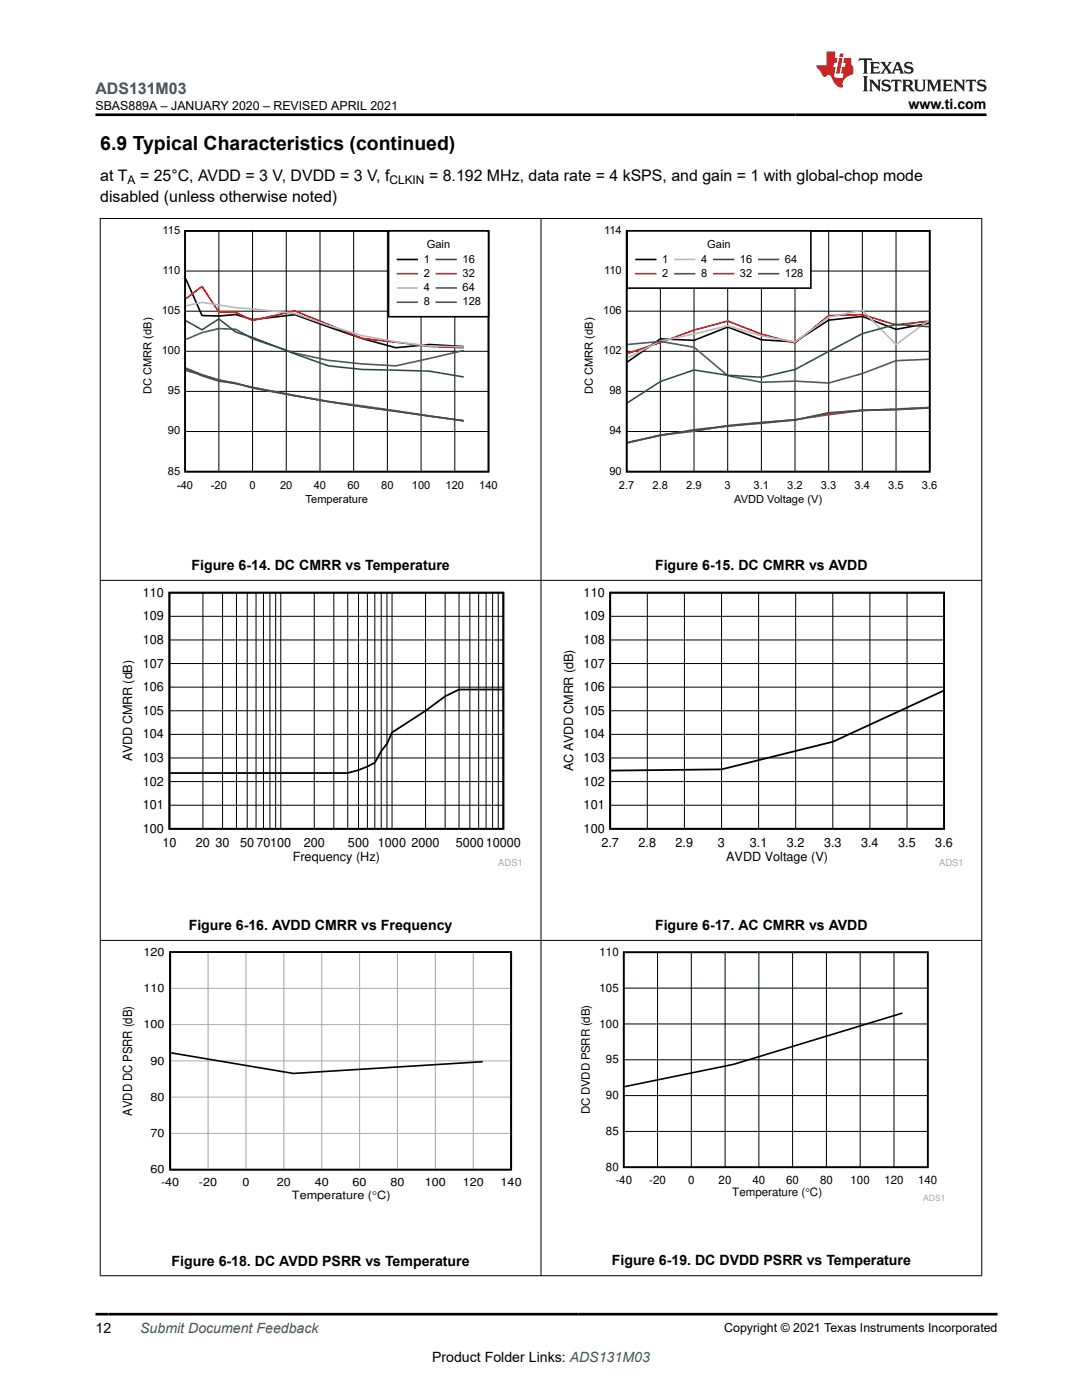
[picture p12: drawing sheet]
<svg xmlns="http://www.w3.org/2000/svg" width="216mm" height="279mm" viewBox="0 0 216 279" stroke-linecap="round" stroke-linejoin="round" font-family="sans-serif">
<defs><g id="words">
<text font-size="3.9" x="20" y="29.9">6.9 Typical Characteristics (continued)</text>
<text font-size="3.2" fill="#00f" x="19" y="18.7">ADS131M03</text>
<g font-size="3.2">
<text x="20" y="36.1">at T</text>
<text x="20" y="40.3">disabled (unless otherwise noted)</text>
<text x="27.9" y="36.1">= 25°C, AVDD = 3 V, DVDD = 3 V, f</text>
<text x="85.6" y="36.1">= 8.192 MHz, data rate = 4 kSPS, and gain = 1 with global-chop mode</text>
</g>
<g font-size="2.8">
<text x="181.3" y="21.8">www.ti.com</text>
<text x="38.2" y="113.8">Figure 6-14. DC CMRR vs Temperature</text>
<text x="130.7" y="113.8">Figure 6-15. DC CMRR vs AVDD</text>
<text x="37.7" y="185.7">Figure 6-16. AVDD CMRR vs Frequency</text>
<text x="130.7" y="185.7">Figure 6-17. AC CMRR vs AVDD</text>
<text x="34.2" y="252.6">Figure 6-18. DC AVDD PSRR vs Temperature</text>
<text x="122.1" y="252.6">Figure 6-19. DC DVDD PSRR vs Temperature</text>
<text x="19" y="266.1">12</text>
<text x="86.2" y="271.7">Product Folder Links: ADS131M03</text>
</g>
<text font-size="2.8" fill="#00f" x="28" y="266.1">Submit Document Feedback</text>
<g font-size="2.5">
<text x="19.1" y="21.9">SBAS889A – JANUARY 2020 – REVISED APRIL 2021</text>
<text x="28.5" y="119.1">110</text>
<text x="116.5" y="119.1">110</text>
<text x="28.5" y="123.8">109</text>
<text x="116.5" y="123.8">109</text>
<text x="28.5" y="128.5">108</text>
<text x="116.5" y="128.5">108</text>
<text x="28.5" y="137.9">106</text>
<text x="28.5" y="133.2">107</text>
<text x="116.5" y="137.9">106</text>
<text x="116.5" y="133.2">107</text>
<text x="28.5" y="142.7">105</text>
<text x="116.5" y="142.7">105</text>
<text x="28.5" y="147.4">104</text>
<text x="116.5" y="147.4">104</text>
<text x="26.4" y="151.9" transform="rotate(-90 26.4 151.9)">AVDD CMRR (dB)</text>
<text x="28.5" y="152.1">103</text>
<text x="114.3" y="153.9" transform="rotate(-90 114.3 153.9)">AC AVDD CMRR (dB)</text>
<text x="116.5" y="152.1">103</text>
<text x="28.5" y="161.5">101</text>
<text x="28.5" y="156.8">102</text>
<text x="116.5" y="161.5">101</text>
<text x="116.5" y="156.8">102</text>
<text x="28.5" y="166.2">100</text>
<text x="116.5" y="166.2">100</text>
<text x="32.4" y="169">10</text>
<text x="39.1" y="169">20</text>
<text x="43" y="169">30</text>
<text x="47.9" y="169">50</text>
<text x="51.2" y="169">70100</text>
<text x="58.4" y="171.8">Frequency (Hz)</text>
<text x="60.6" y="169">200</text>
<text x="69.4" y="169">500</text>
<text x="75.4" y="169">1000</text>
<text x="82.1" y="169">2000</text>
<text x="90.9" y="169">500010000</text>
<text x="120" y="169">2.7</text>
<text x="127.4" y="169">2.8</text>
<text x="134.8" y="169">2.9</text>
<text x="143.3" y="169">3</text>
<text x="144.9" y="171.8">AVDD Voltage (V)</text>
<text x="149.6" y="169">3.1</text>
<text x="157" y="169">3.2</text>
<text x="164.4" y="169">3.3</text>
<text x="171.8" y="169">3.4</text>
<text x="179.2" y="169">3.5</text>
<text x="186.6" y="169">3.6</text>
<text x="26.4" y="222.7" transform="rotate(-90 26.4 222.7)">AVDD DC PSRR (dB)</text>
<text x="144.5" y="265.8">Copyright © 2021 Texas Instruments Incorporated</text>
</g>
<g font-size="2.4">
<text x="25.5" y="36.7">A</text>
<text x="77.7" y="36.7">CLKIN</text>
</g>
<g font-size="2.3">
<text x="28.6" y="190.8">120</text>
<text x="119.6" y="190.8">110</text>
<text x="28.6" y="198">110</text>
<text x="119.6" y="197.9">105</text>
<text x="28.6" y="205.2">100</text>
<text x="119.6" y="205.1">100</text>
<text x="30" y="212.5">90</text>
<text x="120.9" y="212.2">95</text>
<text x="30" y="219.7">80</text>
<text x="120.9" y="219.4">90</text>
<text x="30" y="226.9">70</text>
<text x="117.7" y="222.4" transform="rotate(-90 117.7 222.4)">DC DVDD PSRR (dB)</text>
<text x="120.9" y="226.5">85</text>
<text x="120.9" y="233.7">80</text>
<text x="30" y="234.2">60</text>
<text x="32.1" y="236.7">-40</text>
<text x="39.7" y="236.7">-20</text>
<text x="48.4" y="236.7">0</text>
<text x="55.2" y="236.7">20</text>
<text x="58.3" y="239.3">Temperature (qC)</text>
<text x="62.8" y="236.7">40</text>
<text x="70.3" y="236.7">60</text>
<text x="77.9" y="236.7">80</text>
<text x="84.8" y="236.7">100</text>
<text x="92.3" y="236.7">120</text>
<text x="99.9" y="236.7">140</text>
<text x="122.8" y="236.2">-40</text>
<text x="129.5" y="236.2">-20</text>
<text x="137.3" y="236.2">0</text>
<text x="143.4" y="236.2">20</text>
<text x="146.1" y="238.8">Temperature (qC)</text>
<text x="150.1" y="236.2">40</text>
<text x="156.9" y="236.2">60</text>
<text x="163.6" y="236.2">80</text>
<text x="169.7" y="236.2">100</text>
<text x="176.5" y="236.2">120</text>
<text x="183.2" y="236.2">140</text>
</g>
<g font-size="2.2">
<text x="32.4" y="46.7">115</text>
<text x="120.5" y="46.7">114</text>
<text x="84.5" y="52.4">1</text>
<text x="85.2" y="49.6">Gain</text>
<text x="92.3" y="52.4">16</text>
<text x="132.1" y="52.4">1</text>
<text x="139.9" y="52.4">4</text>
<text x="141.1" y="49.6">Gain</text>
<text x="147.6" y="52.4">16</text>
<text x="156.6" y="52.4">64</text>
<text x="32.4" y="54.7">110</text>
<text x="84.5" y="55.3">2</text>
<text x="84.5" y="58.1">4</text>
<text x="92.3" y="55.3">32</text>
<text x="92.3" y="58.1">64</text>
<text x="120.5" y="54.7">110</text>
<text x="132.1" y="55.3">2</text>
<text x="139.9" y="55.3">8</text>
<text x="147.6" y="55.3">32</text>
<text x="156.6" y="55.3">128</text>
<text x="32.3" y="62.7">105</text>
<text x="84.5" y="61">8</text>
<text x="92.3" y="61">128</text>
<text x="120.4" y="62.7">106</text>
<text x="32.3" y="70.7">100</text>
<text x="120.4" y="70.7">102</text>
<text x="30.2" y="78.7" transform="rotate(-90 30.2 78.7)">DC CMRR (dB)</text>
<text x="33.5" y="78.7">95</text>
<text x="118.3" y="78.7" transform="rotate(-90 118.3 78.7)">DC CMRR (dB)</text>
<text x="121.6" y="78.7">98</text>
<text x="33.5" y="86.7">90</text>
<text x="121.6" y="86.7">94</text>
<text x="33.5" y="94.7">85</text>
<text x="121.6" y="94.7">90</text>
<text x="35.3" y="97.6">-40</text>
<text x="42.1" y="97.6">-20</text>
<text x="49.8" y="97.6">0</text>
<text x="55.9" y="97.6">20</text>
<text x="61" y="100.4">Temperature</text>
<text x="62.6" y="97.6">40</text>
<text x="69.3" y="97.6">60</text>
<text x="76.1" y="97.6">80</text>
<text x="82.2" y="97.6">100</text>
<text x="88.9" y="97.6">120</text>
<text x="95.6" y="97.6">140</text>
<text x="123.5" y="97.6">2.7</text>
<text x="130.2" y="97.6">2.8</text>
<text x="136.9" y="97.6">2.9</text>
<text x="144.6" y="97.6">3</text>
<text x="146.5" y="100.4">AVDD Voltage (V)</text>
<text x="150.4" y="97.6">3.1</text>
<text x="157.1" y="97.6">3.2</text>
<text x="163.8" y="97.6">3.3</text>
<text x="170.5" y="97.6">3.4</text>
<text x="177.3" y="97.6">3.5</text>
<text x="184" y="97.6">3.6</text>
</g>
<g font-size="1.9" fill="#a8a8a8">
<text x="99.4" y="172.9">ADS1</text>
<text x="187.4" y="172.9">ADS1</text>
</g>
<text font-size="1.7" fill="#a8a8a8" x="184.2" y="239.7">ADS1</text>
</g></defs>
<path d="M36.9 46.1h60.6v48h-60.6zM37.1 55.7l3.2 7.3 3.4 .1 3.3-.3 3.4 1 8.4-1 13.5 4.8 6.7 1.8 6.7-.6 6.7 .4" fill="none" stroke="#000" stroke-width=".32"/>
<g fill="none" stroke="#000" stroke-width=".2">
<path d="M36.9 54.1h60.6M43.7 46.1v48M50.4 46.1v48M57.1 46.1v48M63.9 46.1v48M70.6 46.1v48M77.3 46.1v48M84 46.1v48M90.8 46.1v48M36.9 78.1h60.6M36.9 70.1h60.6M36.9 62.1h60.6"/>
<path d="M36.9 86.1h60.6"/>
</g>
<path d="M37.1 59.6l3.2-2.4 3.4 5.1h3.3l3.4 1.7 8.4-1.9 13.5 5.4 13.4 1.6 6.7 .3" fill="none" stroke="#f00" stroke-width=".32"/>
<path d="M37.1 61l3.2-.7 6.7 1.1 3.4 .2 8.4 1 6.7 2.3 6.8 2.1 6.7 1.2 6.7 .9 6.7 .1" fill="none" stroke="#b8b8b8" stroke-width=".32"/>
<path d="M37.1 67.7l3.2-1.3 3.4-.8 3.3 .1 3.4 1.9 8.4 2.9 6.7 1.4 6.8 .7 6.7 .4 13.4-3" fill="none" stroke="#295c74" stroke-width=".32"/>
<path d="M37.1 64l3.2 1.8 3.4-2.2 3.3 2.7 3.4 1 8.4 3.3 6.7 2.4 6.8 .7 13.4 .4 6.7 1.1" fill="none" stroke="#286b49" stroke-width=".32"/>
<path d="M37.1 73.5l3.2 1.3 3.4 1a345 345 0 0 0 35.3 6.2l13.4 2" fill="none" stroke="#9d3a3a" stroke-width=".32"/>
<path d="M37.1 73.6l3.2 1.4 3.4 1.1 3.3 .4a346.4 346.4 0 0 0 32 5.6l13.4 1.9" fill="none" stroke="#68265f" stroke-width=".32"/>
<path d="M37.1 73.9l6.6 1.9 3.3 .6 3.4 1a457.8 457.8 0 0 0 28.6 4.7l13.4 1.9" fill="none" stroke="#6b4f28" stroke-width=".32"/>
<path d="M77.5 46.1h20v17.1h-20z" fill-rule="evenodd" fill="#fff"/>
<path d="M77.5 46.1h20v17.1h-20zM79.3 51.8h3.9M125 46.1h60.5v48h-60.5zM185.3 64.5l-6.5 1.2-6.7-2.5-6.7 .7-6.8 4.3-6.7-.4-6.7-2.5-6.7 2.6-6.7-.3-6.6 4.6" fill="none" stroke="#000" stroke-width=".32"/>
<path d="M79.3 54.6h3.9M185.3 64.1l-6.5 .8-6.7-2.1-6.7 .2-6.8 5.4-6.7-1.7-6.7-2.6-6.7 1.8-6.7 2.5-6.6 2.1" fill="none" stroke="#f00" stroke-width=".32"/>
<path d="M79.3 57.5h3.9M185.3 63.9l-6.5 4.9-6.7-6.9-6.7 1.4-6.8 5-6.7-1.3-6.7-2-6.7 1.7-6.7 1.4-6.6 3.3" fill="none" stroke="#b8b8b8" stroke-width=".32"/>
<path d="M79.3 60.3h3.9M125.2 68.8l6.6-.7 6.7 1.2 6.7 5.7 6.7 1.3 6.7-.2 6.8 .3 6.7-1.9 6.7-2.5 6.5-.3" fill="none" stroke="#295c74" stroke-width=".32"/>
<path d="M87.1 51.8h3.9M185.3 65.2l-6.5-.5-6.7 1.9-13.5 7.1-6.7 1.6-6.7-.4-6.7-1.1-6.7 2.3-6.6 4.3" fill="none" stroke="#286b49" stroke-width=".32"/>
<path d="M87.1 54.6h3.9M185.3 81.3l-13.2 .6-13.5 1.9-13.4 1.1-6.7 1.2-6.7 .8-6.6 1.4" fill="none" stroke="#9d3a3a" stroke-width=".32"/>
<path d="M87.1 57.5h3.9M185.3 81.4l-6.5 .4h-6.7l-6.7 .7-6.8 1.3-6.7 .5-13.4 1.5-6.7 1.1-6.6 1.4" fill="none" stroke="#68265f" stroke-width=".32"/>
<path d="M87.1 60.3h3.9M185.3 81.3l-6.5 .4-6.7 .2-6.7 .5-6.8 1.4-13.4 1.2-13.4 1.8-6.6 1.6" fill="none" stroke="#6b4f28" stroke-width=".32"/>
<g fill="none" stroke="#000" stroke-width=".2">
<path d="M125 54.1h60.5M131.8 46.1v48M138.5 46.1v48M145.2 46.1v48M151.9 46.1v48M158.6 46.1v48M165.4 46.1v48M172.1 46.1v48M178.8 46.1v48M125 78.1h60.5M125 70.1h60.5M125 62.1h60.5"/>
<path d="M125 86.1h60.5"/>
</g>
<path d="M125.1 46.1h36.7v11.4h-36.7z" fill-rule="evenodd" fill="#fff"/>
<path d="M125.1 46.1h36.7v11.4h-36.7zM126.9 51.8h3.9M124.5 190h60.6v43h-60.6zM180.1 202.2l-33.7 10.2-21.8 4.5" fill="none" stroke="#000" stroke-width=".32"/>
<path d="M126.9 54.6h3.9" fill="none" stroke="#f00" stroke-width=".32"/>
<path d="M134.7 51.8h3.9" fill="none" stroke="#b8b8b8" stroke-width=".32"/>
<path d="M134.7 54.6h3.9" fill="none" stroke="#295c74" stroke-width=".32"/>
<path d="M142.4 51.8h3.9" fill="none" stroke="#286b49" stroke-width=".32"/>
<path d="M142.4 54.6h3.9" fill="none" stroke="#9d3a3a" stroke-width=".32"/>
<path d="M151.4 51.8h3.9" fill="none" stroke="#68265f" stroke-width=".32"/>
<path d="M151.4 54.6h3.9" fill="none" stroke="#6b4f28" stroke-width=".32"/>
<path d="M33.8 118.3h66.6v47.1h-66.6zM121.8 118.3h66.6v47.1h-66.6zM100.3 137.6h-8.7l-2.8 1.4-3.9 2.8-6.7 4.4-1 2.2-1.1 1.5-1.3 2.3-3.3 1.5-2.1 .6h-35.4M188.2 137.9l-22 10.1-22.2 5.5-22.1 .3" fill="none" stroke="#000" stroke-width=".36"/>
<g fill="none" stroke="#000" stroke-width=".2">
<path d="M19.9 43.6h176.1M20 43.5v211.2M107.9 43.5v211.2M195.9 43.5v211.2M19.9 115.8h176.1M40.5 118.3v47.1M44.4 118.3v47.1M47.2 118.3v47.1M49.3 118.3v47.1M51.1 118.3v47.1M52.6 118.3v47.1M53.9 118.3v47.1"/>
<path d="M55 118.3v47.1M56 118.3v47.1M62.7 118.3v47.1M66.6 118.3v47.1M69.4 118.3v47.1M71.5 118.3v47.1M73.3 118.3v47.1M74.8 118.3v47.1M76.1 118.3v47.1M77.2 118.3v47.1M78.2 118.3v47.1M84.9 118.3v47.1"/>
<path d="M88.8 118.3v47.1M91.6 118.3v47.1M93.8 118.3v47.1M95.5 118.3v47.1M97 118.3v47.1M98.3 118.3v47.1M99.4 118.3v47.1M129.2 118.3v47.1M136.6 118.3v47.1M144 118.3v47.1M151.4 118.3v47.1M158.8 118.3v47.1"/>
<path d="M166.2 118.3v47.1M173.6 118.3v47.1M181 118.3v47.1M33.8 137.1h66.6M33.8 132.4h66.6M33.8 127.7h66.6M33.8 123h66.6M121.8 137.1h66.6M121.8 132.4h66.6M121.8 127.7h66.6M121.8 123h66.6M33.8 156h66.6"/>
<path d="M33.8 151.3h66.6M33.8 146.6h66.6M33.8 141.8h66.6M121.8 156h66.6M121.8 151.3h66.6M121.8 146.6h66.6M121.8 141.8h66.6M33.8 160.7h66.6M121.8 160.7h66.6M19.9 187.7h176.1M124.5 197.2h60.6M131.2 190.1v42.9"/>
<path d="M137.9 190.1v42.9M144.7 190.1v42.9M151.4 190.1v42.9M158.2 190.1v42.9M164.9 190.1v42.9M171.6 190.1v42.9M178.4 190.1v42.9M124.5 218.7h60.6M124.5 211.5h60.6M124.5 204.4h60.6M124.5 225.8h60.6M19.9 254.6h176.1"/>
</g>
<path d="M34 190h68v43.4h-68zM34.1 210.1l24.4 4.1 37.8-2.3" fill="none" stroke="#000" stroke-width=".34"/>
<g fill="none" stroke="#a8a8a8" stroke-width=".2">
<path d="M34 197.2h68M41.5 190v43.4M49.1 190v43.4M56.6 190v43.4M64.2 190v43.4M71.8 190v43.4M79.3 190v43.4M86.9 190v43.4M94.4 190v43.4M34 219h68M34 211.7h68M34 204.5h68"/>
<path d="M34 226.2h68"/>
</g>
<path d="M171.5 11.6l-.2 .6 .5-.2h.6v.1v2.2l-.2 .4h1l-.2-.4v-2.2v-.1h.5l.6 .2-.2-.6zM173.6 12.4l.2 .3v1.6l-.2 .4h1.9l.1-.6a1.08 1.08 0 0 1-1.3 .2v-.7h.6l.4 .2v-.7l-.4 .2h-.6v-.5l.2-.2a1 1 0 0 1 1 .3l-.1-.5zM175.7 12.4l.9 1.1-1 1.2h.9l-.2-.2 .5-.8 .4 .8-.2 .2h1.6l-.2-.2 .2-.5h.9l.1 .5-.1 .2h.9l-.2-.4-.8-1.9h-.5l-.9 2.1-.9-1.1 .9-1h-.8l.2 .2-.4 .6-.4-.6 .2-.2zM179 12.8l.4 1h-.7zM180.7 12.5a.65 .65 0 0 0-.2 .7 .65 .65 0 0 0 .6 .5l.6 .1 .1 .3a.79 .79 0 0 1-.7 .4 .79 .79 0 0 1-.7-.5l.1 .7 .2-.1a.93 .93 0 0 0 1.1 0 .93 .93 0 0 0 .4-.9 1.46 1.46 0 0 0-1.2-.6l-.1-.3a1.09 1.09 0 0 1 1.2 .2l-.2-.6-.1 .1-.5-.2zM172.2 15.2l.2 .4v2.2l-.2 .4h1l-.2-.4v-2.2l.2-.4zM173.4 15.9l.2 .4v1.5l-.2 .4h.8l-.3-.4 .1-1.3 1.6 1.8v-2l.2-.4h-.7l.1 .2 .1 1.1-1.2-1.3zM176.2 16a.65 .65 0 0 0-.2 .8 .65 .65 0 0 0 .6 .4l.6 .2 .1 .2a.79 .79 0 0 1-.7 .4 .79 .79 0 0 1-.7-.5l.1 .7 .2-.1a.93 .93 0 0 0 1.1 .1 .93 .93 0 0 0 .4-1 1.46 1.46 0 0 0-1.2-.5l-.1-.4a1.09 1.09 0 0 1 1.2 .2l-.1-.6-.2 .1-.5-.1zM177.9 15.9l-.1 .6a.63 .63 0 0 1 .8-.3v1.6l-.3 .4h1l-.2-.4v-1.6a.66 .66 0 0 1 .8 .3l-.1-.6zM180 15.9l.2 .4v1.5l-.2 .4h1l-.2-.2-.1-.7h.5l.1 .2a.79 .79 0 0 0 1.2 .6l-1-.9a.61 .61 0 0 0 .6-.6 .61 .61 0 0 0-.5-.7zM180.8 16.2h.1a.47 .47 0 0 1 .5 .1 .47 .47 0 0 1 .1 .5l-.1 .1-.7 .1zM182.3 15.9l.2 .2a2.27 2.27 0 0 0 .4 2 1.04 1.04 0 0 0 1.7-.7v-1.3l.2-.2h-.8l.2 .4v1.1a.6 .6 0 0 1-.6 .6 .6 .6 0 0 1-.6-.6v-1.1l.3-.4zM184.9 15.9l.2 .4v1.5l-.2 .4h.8l-.3-.4v-1.4l.9 1.9 .9-1.9v1.4l-.3 .4h1l-.2-.4v-1.5l.2-.4h-.8l-.7 1.5-.6-1.5zM188.1 15.9l.2 .4v1.5l-.2 .4h1.9l.1-.6a1.09 1.09 0 0 1-1.3 .2v-.7h.6l.4 .2v-.6l-.4 .2h-.6v-.6l.2-.1a1.01 1.01 0 0 1 1 .3l-.1-.6zM190.2 15.9l.3 .4v1.5l-.3 .4h.8l-.2-.4v-1.3l1.6 1.8v-2l.2-.4h-.7l.2 .2v1.1l-1.2-1.3zM192.8 15.9l-.1 .6a.63 .63 0 0 1 .8-.3v1.6l-.3 .4h1l-.2-.4v-1.6a.66 .66 0 0 1 .8 .3l-.1-.6zM195.2 16a.65 .65 0 0 0-.2 .8 .65 .65 0 0 0 .6 .4l.6 .2 .2 .2a.79 .79 0 0 1-.7 .4 .79 .79 0 0 1-.7-.5l.1 .7 .2-.1a.93 .93 0 0 0 1 .1 .93 .93 0 0 0 .5-1 1.46 1.46 0 0 0-1.3-.5v-.4a1.09 1.09 0 0 1 1.2 .2l-.2-.6-.2 .1-.5-.1z" fill="#231f20"/>
<path d="M164.9 10.3v2.7h-2l.1 .4 .8 1a.95 .95 0 0 0 1 .9 .59 .59 0 0 1 .5-.4 .59 .59 0 0 1 .5 .3l.4 .8a1.59 1.59 0 0 0 2.1 1.4 1.61 1.61 0 0 1 1-2.3l1-.3-.1-1.5a1.59 1.59 0 0 1-.3-1.7h-1.5l-.2 .9h.6l-.2 .9h-.5l-.2 .9v.3l.4 .1-.1 .9h-.7a.73 .73 0 0 1-1-.7l.3-1.5h-.5l.1-.9h.5l.2-.9h-.5v-1.3zM167.4 11.6l-.6 3.1h.7l.6-3.1zM167.6 10.7l-.1 .6h.7l.1-.6z" fill="#ed1c24"/>
<path d="M19 22.9h177.8M19 262.3h180" fill="none" stroke="#000" stroke-width=".53"/>
<use href="#words"/>
</svg>
